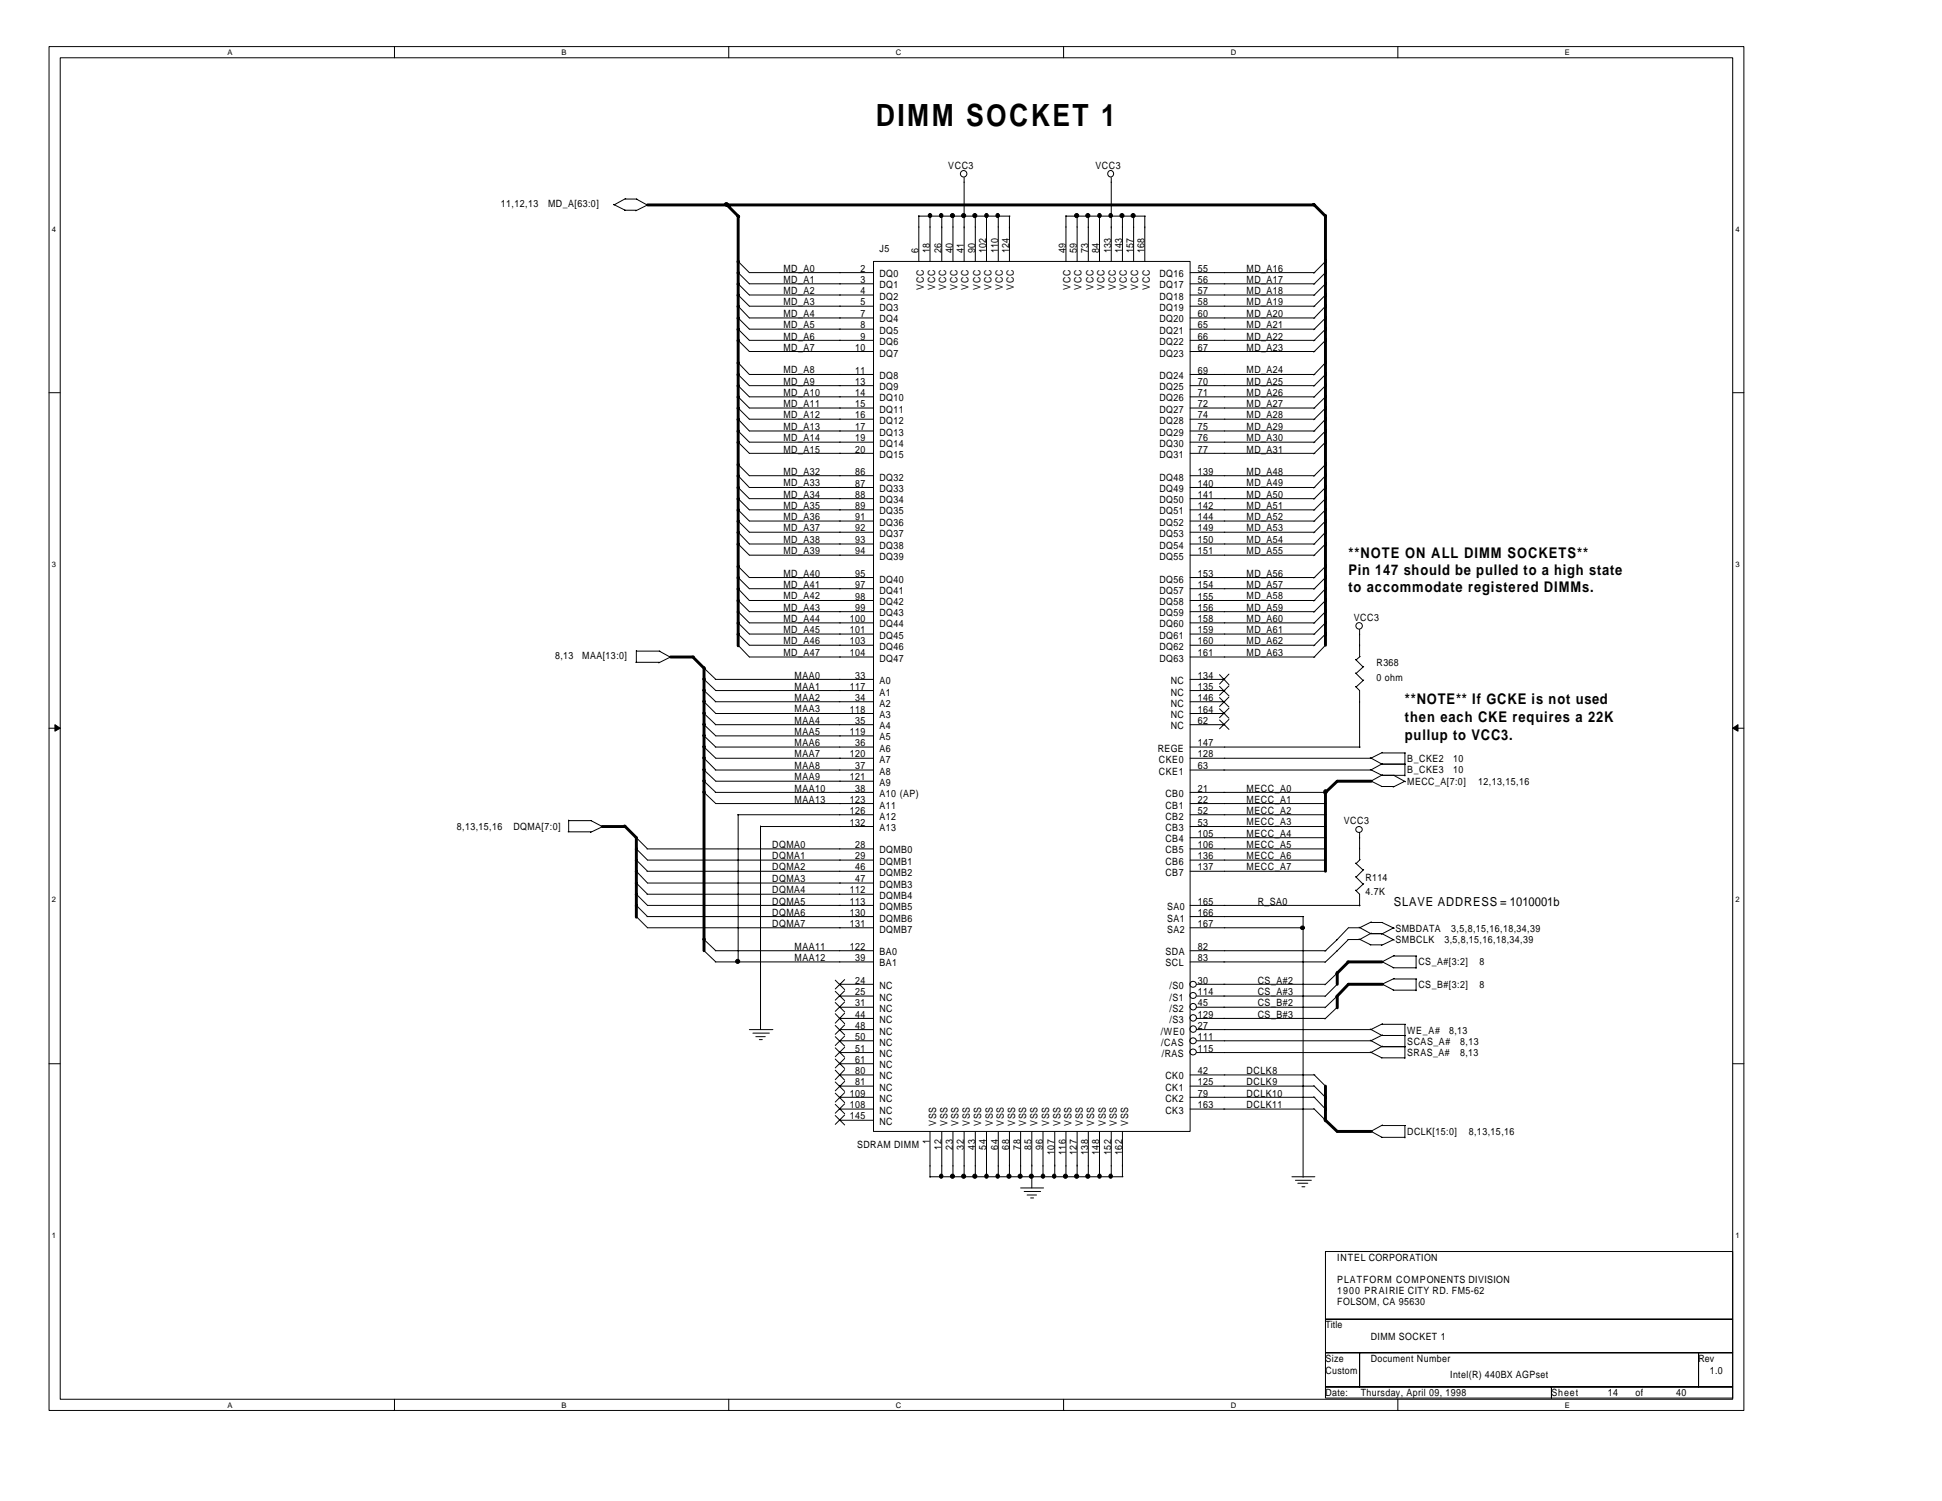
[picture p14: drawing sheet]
<svg xmlns="http://www.w3.org/2000/svg" width="279mm" height="216mm" viewBox="0 0 279 216" stroke-linecap="round" stroke-linejoin="round" font-family="sans-serif">
<defs><g id="words">
<text font-size="4.4" x="126" y="18.1">DIMM SOCKET 1</text>
<g font-size="2.1">
<text x="194" y="80.2">**NOTE ON ALL DIMM SOCKETS**</text>
<text x="194" y="82.7">Pin 147 should be pulled to a high state</text>
<text x="194" y="85.2">to accommodate registered DIMMs.</text>
<text x="202.1" y="101.3">**NOTE** If GCKE is not used</text>
<text x="202.1" y="103.9">then each CKE requires a 22K</text>
<text x="202.1" y="106.4">pullup to VCC3.</text>
</g>
<text font-size="1.8" x="200.5" y="130.3">SLAVE ADDRESS = 1010001b</text>
<g font-size="1.4">
<text x="72.1" y="29.8">11,12,13</text>
<text x="78.9" y="29.8">MD_A[63:0]</text>
<text x="136.4" y="24.3">VCC3</text>
<text x="157.6" y="24.3">VCC3</text>
<text x="112.7" y="39.1">MD_A0</text>
<text x="112.7" y="40.7">MD_A1</text>
<text x="123.8" y="39.1">2</text>
<text x="123.8" y="40.7">3</text>
<text x="126.5" y="36.3">J5</text>
<text x="126.5" y="39.9">DQ0</text>
<text x="126.5" y="41.5">DQ1</text>
<text x="132.2" y="36.4" transform="rotate(-90 132.2 36.4)">6</text>
<text x="132.9" y="41.7" transform="rotate(-90 132.9 41.7)">VCC</text>
<text x="133.8" y="36.4" transform="rotate(-90 133.8 36.4)">18</text>
<text x="134.5" y="41.7" transform="rotate(-90 134.5 41.7)">VCC</text>
<text x="135.5" y="36.4" transform="rotate(-90 135.5 36.4)">26</text>
<text x="136.1" y="41.7" transform="rotate(-90 136.1 41.7)">VCC</text>
<text x="137.1" y="36.4" transform="rotate(-90 137.1 36.4)">40</text>
<text x="137.8" y="41.7" transform="rotate(-90 137.8 41.7)">VCC</text>
<text x="138.7" y="36.4" transform="rotate(-90 138.7 36.4)">41</text>
<text x="139.4" y="41.7" transform="rotate(-90 139.4 41.7)">VCC</text>
<text x="140.3" y="36.4" transform="rotate(-90 140.3 36.4)">90</text>
<text x="141.1" y="41.7" transform="rotate(-90 141.1 41.7)">VCC</text>
<text x="141.9" y="36.4" transform="rotate(-90 141.9 36.4)">102</text>
<text x="142.7" y="41.7" transform="rotate(-90 142.7 41.7)">VCC</text>
<text x="143.6" y="36.4" transform="rotate(-90 143.6 36.4)">110</text>
<text x="144.3" y="41.7" transform="rotate(-90 144.3 41.7)">VCC</text>
<text x="145.2" y="36.4" transform="rotate(-90 145.2 36.4)">124</text>
<text x="145.9" y="41.7" transform="rotate(-90 145.9 41.7)">VCC</text>
<text x="153.3" y="36.4" transform="rotate(-90 153.3 36.4)">49</text>
<text x="154" y="41.7" transform="rotate(-90 154 41.7)">VCC</text>
<text x="154.9" y="36.4" transform="rotate(-90 154.9 36.4)">59</text>
<text x="155.6" y="41.7" transform="rotate(-90 155.6 41.7)">VCC</text>
<text x="156.6" y="36.4" transform="rotate(-90 156.6 36.4)">73</text>
<text x="157.3" y="41.7" transform="rotate(-90 157.3 41.7)">VCC</text>
<text x="158.2" y="36.4" transform="rotate(-90 158.2 36.4)">84</text>
<text x="158.9" y="41.7" transform="rotate(-90 158.9 41.7)">VCC</text>
<text x="159.9" y="36.4" transform="rotate(-90 159.9 36.4)">133</text>
<text x="160.5" y="41.7" transform="rotate(-90 160.5 41.7)">VCC</text>
<text x="161.5" y="36.4" transform="rotate(-90 161.5 36.4)">143</text>
<text x="162.1" y="41.7" transform="rotate(-90 162.1 41.7)">VCC</text>
<text x="163.1" y="36.4" transform="rotate(-90 163.1 36.4)">157</text>
<text x="163.7" y="41.7" transform="rotate(-90 163.7 41.7)">VCC</text>
<text x="164.7" y="36.4" transform="rotate(-90 164.7 36.4)">168</text>
<text x="165.4" y="41.7" transform="rotate(-90 165.4 41.7)">VCC</text>
<text x="166.8" y="39.9">DQ16</text>
<text x="166.8" y="41.5">DQ17</text>
<text x="172.3" y="39.1">55</text>
<text x="172.3" y="40.7">56</text>
<text x="179.4" y="39.1">MD_A16</text>
<text x="179.4" y="40.7">MD_A17</text>
<text x="112.7" y="42.3">MD_A2</text>
<text x="112.7" y="43.9">MD_A3</text>
<text x="112.7" y="45.5">MD_A4</text>
<text x="112.7" y="47.2">MD_A5</text>
<text x="123.8" y="42.3">4</text>
<text x="123.8" y="43.9">5</text>
<text x="123.8" y="45.6">7</text>
<text x="123.8" y="47.2">8</text>
<text x="126.5" y="43.2">DQ2</text>
<text x="126.5" y="44.8">DQ3</text>
<text x="126.5" y="46.4">DQ4</text>
<text x="126.5" y="48">DQ5</text>
<text x="166.8" y="43.2">DQ18</text>
<text x="166.8" y="44.8">DQ19</text>
<text x="166.8" y="46.4">DQ20</text>
<text x="166.8" y="48">DQ21</text>
<text x="172.3" y="42.3">57</text>
<text x="172.3" y="43.9">58</text>
<text x="172.3" y="45.6">60</text>
<text x="172.3" y="47.2">65</text>
<text x="179.4" y="42.3">MD_A18</text>
<text x="179.4" y="43.9">MD_A19</text>
<text x="179.4" y="45.5">MD_A20</text>
<text x="179.4" y="47.2">MD_A21</text>
<text x="112.7" y="48.8">MD_A6</text>
<text x="112.7" y="50.4">MD_A7</text>
<text x="112.7" y="53.7">MD_A8</text>
<text x="123" y="50.4">10</text>
<text x="123" y="53.8">11</text>
<text x="123.8" y="48.8">9</text>
<text x="126.5" y="49.6">DQ6</text>
<text x="126.5" y="51.3">DQ7</text>
<text x="166.8" y="49.6">DQ22</text>
<text x="166.8" y="51.3">DQ23</text>
<text x="172.3" y="48.8">66</text>
<text x="172.3" y="50.4">67</text>
<text x="172.3" y="53.8">69</text>
<text x="179.4" y="48.8">MD_A22</text>
<text x="179.4" y="50.4">MD_A23</text>
<text x="179.4" y="53.7">MD_A24</text>
<text x="112.7" y="55.4">MD_A9</text>
<text x="112.7" y="57">MD_A10</text>
<text x="112.7" y="58.6">MD_A11</text>
<text x="123" y="55.4">13</text>
<text x="123" y="57">14</text>
<text x="123" y="58.6">15</text>
<text x="126.5" y="54.5">DQ8</text>
<text x="126.5" y="56.1">DQ9</text>
<text x="126.5" y="57.7">DQ10</text>
<text x="126.5" y="59.4">DQ11</text>
<text x="166.8" y="54.5">DQ24</text>
<text x="166.8" y="56.1">DQ25</text>
<text x="166.8" y="57.7">DQ26</text>
<text x="166.8" y="59.4">DQ27</text>
<text x="172.3" y="55.4">70</text>
<text x="172.3" y="57">71</text>
<text x="172.3" y="58.6">72</text>
<text x="179.4" y="55.4">MD_A25</text>
<text x="179.4" y="57">MD_A26</text>
<text x="179.4" y="58.6">MD_A27</text>
<text x="112.7" y="60.2">MD_A12</text>
<text x="112.7" y="61.8">MD_A13</text>
<text x="112.7" y="63.5">MD_A14</text>
<text x="112.7" y="65.1">MD_A15</text>
<text x="123" y="60.2">16</text>
<text x="123" y="61.9">17</text>
<text x="123" y="63.5">19</text>
<text x="123" y="65.1">20</text>
<text x="126.5" y="61">DQ12</text>
<text x="126.5" y="62.6">DQ13</text>
<text x="126.5" y="64.3">DQ14</text>
<text x="126.5" y="65.9">DQ15</text>
<text x="166.8" y="61">DQ28</text>
<text x="166.8" y="62.6">DQ29</text>
<text x="166.8" y="64.3">DQ30</text>
<text x="166.8" y="65.9">DQ31</text>
<text x="172.3" y="60.2">74</text>
<text x="172.3" y="61.9">75</text>
<text x="172.3" y="63.5">76</text>
<text x="172.3" y="65.1">77</text>
<text x="179.4" y="60.2">MD_A28</text>
<text x="179.4" y="61.8">MD_A29</text>
<text x="179.4" y="63.5">MD_A30</text>
<text x="179.4" y="65.1">MD_A31</text>
<text x="112.7" y="68.3">MD_A32</text>
<text x="112.7" y="69.9">MD_A33</text>
<text x="112.7" y="71.6">MD_A34</text>
<text x="123" y="68.3">86</text>
<text x="123" y="70">87</text>
<text x="123" y="71.6">88</text>
<text x="126.5" y="69.2">DQ32</text>
<text x="126.5" y="70.8">DQ33</text>
<text x="166.8" y="69.2">DQ48</text>
<text x="166.8" y="70.8">DQ49</text>
<text x="172.3" y="68.3">139</text>
<text x="172.3" y="70">140</text>
<text x="172.3" y="71.6">141</text>
<text x="179.4" y="68.3">MD_A48</text>
<text x="179.4" y="69.9">MD_A49</text>
<text x="179.4" y="71.6">MD_A50</text>
<text x="112.7" y="73.2">MD_A35</text>
<text x="112.7" y="74.8">MD_A36</text>
<text x="112.7" y="76.4">MD_A37</text>
<text x="123" y="73.2">89</text>
<text x="123" y="74.8">91</text>
<text x="123" y="76.4">92</text>
<text x="126.5" y="72.4">DQ34</text>
<text x="126.5" y="74">DQ35</text>
<text x="126.5" y="75.7">DQ36</text>
<text x="126.5" y="77.3">DQ37</text>
<text x="166.8" y="72.4">DQ50</text>
<text x="166.8" y="74">DQ51</text>
<text x="166.8" y="75.7">DQ52</text>
<text x="166.8" y="77.3">DQ53</text>
<text x="172.3" y="73.2">142</text>
<text x="172.3" y="74.8">144</text>
<text x="172.3" y="76.4">149</text>
<text x="179.4" y="73.2">MD_A51</text>
<text x="179.4" y="74.8">MD_A52</text>
<text x="179.4" y="76.4">MD_A53</text>
<text x="112.7" y="78.1">MD_A38</text>
<text x="112.7" y="79.7">MD_A39</text>
<text x="112.7" y="83">MD_A40</text>
<text x="123" y="78.1">93</text>
<text x="123" y="79.7">94</text>
<text x="123" y="83">95</text>
<text x="126.5" y="78.9">DQ38</text>
<text x="126.5" y="80.5">DQ39</text>
<text x="126.5" y="83.8">DQ40</text>
<text x="166.8" y="78.9">DQ54</text>
<text x="166.8" y="80.5">DQ55</text>
<text x="166.8" y="83.8">DQ56</text>
<text x="172.3" y="78.1">150</text>
<text x="172.3" y="79.7">151</text>
<text x="172.3" y="83">153</text>
<text x="179.4" y="78.1">MD_A54</text>
<text x="179.4" y="79.7">MD_A55</text>
<text x="179.4" y="83">MD_A56</text>
<text x="112.7" y="84.6">MD_A41</text>
<text x="112.7" y="86.2">MD_A42</text>
<text x="112.7" y="87.9">MD_A43</text>
<text x="112.7" y="89.5">MD_A44</text>
<text x="122.3" y="89.5">100</text>
<text x="123" y="84.6">97</text>
<text x="123" y="86.3">98</text>
<text x="123" y="87.9">99</text>
<text x="126.5" y="85.4">DQ41</text>
<text x="126.5" y="87">DQ42</text>
<text x="126.5" y="88.6">DQ43</text>
<text x="166.8" y="85.4">DQ57</text>
<text x="166.8" y="87">DQ58</text>
<text x="166.8" y="88.6">DQ59</text>
<text x="172.3" y="84.6">154</text>
<text x="172.3" y="86.3">155</text>
<text x="172.3" y="87.9">156</text>
<text x="172.3" y="89.5">158</text>
<text x="179.4" y="84.6">MD_A57</text>
<text x="179.4" y="86.2">MD_A58</text>
<text x="179.4" y="87.9">MD_A59</text>
<text x="179.4" y="89.5">MD_A60</text>
<text x="194.8" y="89.3">VCC3</text>
<text x="79.9" y="94.8">8,13</text>
<text x="83.8" y="94.8">MAA[13:0]</text>
<text x="112.7" y="91.1">MD_A45</text>
<text x="112.7" y="92.7">MD_A46</text>
<text x="112.7" y="94.3">MD_A47</text>
<text x="122.3" y="91.1">101</text>
<text x="122.3" y="92.7">103</text>
<text x="122.3" y="94.4">104</text>
<text x="126.5" y="90.2">DQ44</text>
<text x="126.5" y="91.9">DQ45</text>
<text x="126.5" y="93.5">DQ46</text>
<text x="126.5" y="95.2">DQ47</text>
<text x="166.8" y="90.2">DQ60</text>
<text x="166.8" y="91.9">DQ61</text>
<text x="166.8" y="93.5">DQ62</text>
<text x="166.8" y="95.2">DQ63</text>
<text x="172.3" y="91.1">159</text>
<text x="172.3" y="92.7">160</text>
<text x="172.3" y="94.4">161</text>
<text x="179.4" y="91.1">MD_A61</text>
<text x="179.4" y="92.7">MD_A62</text>
<text x="179.4" y="94.3">MD_A63</text>
<text x="198.1" y="95.8">R368</text>
<text x="114.3" y="97.6">MAA0</text>
<text x="114.3" y="99.2">MAA1</text>
<text x="114.3" y="100.8">MAA2</text>
<text x="122.3" y="99.2">117</text>
<text x="123" y="97.6">33</text>
<text x="123" y="100.8">34</text>
<text x="126.5" y="98.4">A0</text>
<text x="126.5" y="100.1">A1</text>
<text x="126.5" y="101.7">A2</text>
<text x="168.4" y="101.7">NC</text>
<text x="168.4" y="98.4">NC</text>
<text x="168.4" y="100.1">NC</text>
<text x="172.3" y="100.8">146</text>
<text x="172.3" y="97.6">134</text>
<text x="172.3" y="99.2">135</text>
<text x="198.1" y="97.9">0 ohm</text>
<text x="114.3" y="102.4">MAA3</text>
<text x="114.3" y="104.1">MAA4</text>
<text x="114.3" y="105.7">MAA5</text>
<text x="114.3" y="107.3">MAA6</text>
<text x="122.3" y="102.5">118</text>
<text x="122.3" y="105.7">119</text>
<text x="123" y="104.1">35</text>
<text x="123" y="107.3">36</text>
<text x="126.5" y="103.3">A3</text>
<text x="126.5" y="104.9">A4</text>
<text x="126.5" y="106.5">A5</text>
<text x="168.4" y="103.3">NC</text>
<text x="168.4" y="104.9">NC</text>
<text x="172.3" y="107.3">147</text>
<text x="172.3" y="102.5">164</text>
<text x="172.3" y="104.1">62</text>
<text x="114.3" y="109">MAA7</text>
<text x="114.3" y="110.6">MAA8</text>
<text x="114.3" y="112.3">MAA9</text>
<text x="114.3" y="113.9">MAA10</text>
<text x="122.3" y="109">120</text>
<text x="122.3" y="112.3">121</text>
<text x="123" y="110.6">37</text>
<text x="123" y="113.9">38</text>
<text x="126.5" y="108.2">A6</text>
<text x="126.5" y="109.8">A7</text>
<text x="126.5" y="111.4">A8</text>
<text x="126.5" y="113">A9</text>
<text x="166.6" y="108.2">REGE</text>
<text x="166.7" y="111.4">CKE1</text>
<text x="166.7" y="109.8">CKE0</text>
<text x="172.3" y="110.6">63</text>
<text x="172.3" y="109">128</text>
<text x="172.3" y="113.9">21</text>
<text x="179.4" y="113.9">MECC_A0</text>
<text x="202.5" y="112.8">MECC_A[7:0]</text>
<text x="202.5" y="109.6">B_CKE2</text>
<text x="202.5" y="111.2">B_CKE3</text>
<text x="209.1" y="109.6">10</text>
<text x="209.1" y="111.2">10</text>
<text x="212.7" y="112.8">12,13,15,16</text>
<text x="65.7" y="119.4">8,13,15,16</text>
<text x="73.9" y="119.4">DQMA[7:0]</text>
<text x="114.3" y="115.5">MAA13</text>
<text x="122.3" y="118.8">132</text>
<text x="122.3" y="115.5">123</text>
<text x="122.3" y="117.1">126</text>
<text x="126.5" y="119.5">A13</text>
<text x="126.5" y="114.6">A10 (AP)</text>
<text x="126.5" y="116.3">A11</text>
<text x="126.5" y="117.9">A12</text>
<text x="167.7" y="116.3">CB1</text>
<text x="167.7" y="117.9">CB2</text>
<text x="167.7" y="119.5">CB3</text>
<text x="167.7" y="114.6">CB0</text>
<text x="172.3" y="115.5">22</text>
<text x="172.3" y="117.1">52</text>
<text x="172.3" y="118.8">53</text>
<text x="179.4" y="115.5">MECC_A1</text>
<text x="179.4" y="117.1">MECC_A2</text>
<text x="179.4" y="118.7">MECC_A3</text>
<text x="193.3" y="118.5">VCC3</text>
<text x="111.1" y="123.6">DQMA1</text>
<text x="111.1" y="125.2">DQMA2</text>
<text x="111.1" y="122">DQMA0</text>
<text x="123" y="122">28</text>
<text x="123" y="123.6">29</text>
<text x="123" y="125.2">46</text>
<text x="126.5" y="122.8">DQMB0</text>
<text x="126.5" y="124.4">DQMB1</text>
<text x="167.7" y="121.1">CB4</text>
<text x="167.7" y="122.8">CB5</text>
<text x="167.7" y="124.4">CB6</text>
<text x="172.3" y="120.4">105</text>
<text x="172.3" y="122">106</text>
<text x="172.3" y="123.6">136</text>
<text x="172.3" y="125.2">137</text>
<text x="179.4" y="120.4">MECC_A4</text>
<text x="179.4" y="122">MECC_A5</text>
<text x="179.4" y="123.6">MECC_A6</text>
<text x="179.4" y="125.2">MECC_A7</text>
<text x="111.1" y="128.5">DQMA4</text>
<text x="111.1" y="130.1">DQMA5</text>
<text x="111.1" y="131.7">DQMA6</text>
<text x="111.1" y="126.8">DQMA3</text>
<text x="122.3" y="128.5">112</text>
<text x="122.3" y="130.1">113</text>
<text x="122.3" y="131.7">130</text>
<text x="123" y="126.9">47</text>
<text x="126.5" y="126.1">DQMB2</text>
<text x="126.5" y="127.7">DQMB3</text>
<text x="126.5" y="129.3">DQMB4</text>
<text x="126.5" y="130.9">DQMB5</text>
<text x="167.7" y="126.1">CB7</text>
<text x="167.9" y="130.9">SA0</text>
<text x="172.3" y="130.1">165</text>
<text x="172.3" y="131.7">166</text>
<text x="181" y="130.1">R_SA0</text>
<text x="196.5" y="126.6">R114</text>
<text x="196.5" y="128.8">4.7K</text>
<text x="111.1" y="133.3">DQMA7</text>
<text x="114.3" y="136.6">MAA11</text>
<text x="122.3" y="133.3">131</text>
<text x="122.3" y="136.6">122</text>
<text x="126.5" y="132.6">DQMB6</text>
<text x="126.5" y="134.2">DQMB7</text>
<text x="126.5" y="137.4">BA0</text>
<text x="167.7" y="137.4">SDA</text>
<text x="167.9" y="132.6">SA1</text>
<text x="167.9" y="134.2">SA2</text>
<text x="172.3" y="136.6">82</text>
<text x="172.3" y="133.3">167</text>
<text x="200.8" y="134">SMBDATA</text>
<text x="200.8" y="135.6">SMBCLK</text>
<text x="207.8" y="135.6">3,5,8,15,16,18,34,39</text>
<text x="208.8" y="134">3,5,8,15,16,18,34,39</text>
<text x="114.3" y="138.2">MAA12</text>
<text x="123" y="141.5">24</text>
<text x="123" y="143.2">25</text>
<text x="123" y="138.2">39</text>
<text x="126.5" y="142.3">NC</text>
<text x="126.5" y="143.9">NC</text>
<text x="126.5" y="139">BA1</text>
<text x="167.7" y="139">SCL</text>
<text x="168.3" y="142.3">/S0</text>
<text x="168.3" y="143.9">/S1</text>
<text x="172.3" y="141.5">30</text>
<text x="172.3" y="143.2">114</text>
<text x="172.3" y="138.2">83</text>
<text x="181" y="143.1">CS_A#3</text>
<text x="181" y="141.5">CS_A#2</text>
<text x="204.1" y="138.8">CS_A#[3:2]</text>
<text x="204.1" y="142.1">CS_B#[3:2]</text>
<text x="212.9" y="138.8">8</text>
<text x="212.9" y="142.1">8</text>
<text x="123" y="144.8">31</text>
<text x="123" y="148">48</text>
<text x="123" y="149.6">50</text>
<text x="123" y="146.4">44</text>
<text x="126.5" y="145.5">NC</text>
<text x="126.5" y="148.8">NC</text>
<text x="126.5" y="147.1">NC</text>
<text x="167" y="148.8">/WE0</text>
<text x="168.3" y="145.5">/S2</text>
<text x="168.3" y="147.1">/S3</text>
<text x="172.3" y="149.6">111</text>
<text x="172.3" y="148">27</text>
<text x="172.3" y="144.8">45</text>
<text x="172.3" y="146.4">129</text>
<text x="181" y="144.8">CS_B#2</text>
<text x="181" y="146.4">CS_B#3</text>
<text x="202.5" y="148.7">WE_A#</text>
<text x="208.5" y="148.7">8,13</text>
<text x="123" y="154.5">80</text>
<text x="123" y="152.9">61</text>
<text x="123" y="151.3">51</text>
<text x="126.5" y="155.3">NC</text>
<text x="126.5" y="153.7">NC</text>
<text x="126.5" y="150.4">NC</text>
<text x="126.5" y="152">NC</text>
<text x="167.1" y="150.4">/CAS</text>
<text x="167.2" y="152">/RAS</text>
<text x="167.7" y="155.3">CK0</text>
<text x="172.3" y="151.3">115</text>
<text x="172.3" y="154.5">42</text>
<text x="179.4" y="154.5">DCLK8</text>
<text x="202.5" y="151.9">SRAS_A#</text>
<text x="202.5" y="150.3">SCAS_A#</text>
<text x="210.1" y="151.9">8,13</text>
<text x="210.1" y="150.3">8,13</text>
<text x="122.3" y="159.4">108</text>
<text x="122.3" y="157.7">109</text>
<text x="122.3" y="161">145</text>
<text x="123" y="156.1">81</text>
<text x="126.5" y="160.2">NC</text>
<text x="126.5" y="158.6">NC</text>
<text x="126.5" y="157">NC</text>
<text x="126.5" y="161.8">NC</text>
<text x="134.7" y="161.9" transform="rotate(-90 134.7 161.9)">VSS</text>
<text x="136.3" y="161.9" transform="rotate(-90 136.3 161.9)">VSS</text>
<text x="137.9" y="161.9" transform="rotate(-90 137.9 161.9)">VSS</text>
<text x="139.5" y="161.9" transform="rotate(-90 139.5 161.9)">VSS</text>
<text x="141.1" y="161.9" transform="rotate(-90 141.1 161.9)">VSS</text>
<text x="142.8" y="161.9" transform="rotate(-90 142.8 161.9)">VSS</text>
<text x="144.4" y="161.9" transform="rotate(-90 144.4 161.9)">VSS</text>
<text x="146.1" y="161.9" transform="rotate(-90 146.1 161.9)">VSS</text>
<text x="147.7" y="161.9" transform="rotate(-90 147.7 161.9)">VSS</text>
<text x="149.3" y="161.9" transform="rotate(-90 149.3 161.9)">VSS</text>
<text x="151" y="161.9" transform="rotate(-90 151 161.9)">VSS</text>
<text x="152.6" y="161.9" transform="rotate(-90 152.6 161.9)">VSS</text>
<text x="154.2" y="161.9" transform="rotate(-90 154.2 161.9)">VSS</text>
<text x="155.8" y="161.9" transform="rotate(-90 155.8 161.9)">VSS</text>
<text x="157.4" y="161.9" transform="rotate(-90 157.4 161.9)">VSS</text>
<text x="159.1" y="161.9" transform="rotate(-90 159.1 161.9)">VSS</text>
<text x="160.7" y="161.9" transform="rotate(-90 160.7 161.9)">VSS</text>
<text x="162.3" y="161.9" transform="rotate(-90 162.3 161.9)">VSS</text>
<text x="167.7" y="157">CK1</text>
<text x="167.7" y="158.6">CK2</text>
<text x="167.7" y="160.2">CK3</text>
<text x="172.3" y="156.1">125</text>
<text x="172.3" y="157.7">79</text>
<text x="172.3" y="159.4">163</text>
<text x="179.4" y="157.7">DCLK10</text>
<text x="179.4" y="159.3">DCLK11</text>
<text x="179.4" y="156.1">DCLK9</text>
<text x="123.3" y="165.2">SDRAM DIMM</text>
<text x="133.8" y="164.6" transform="rotate(-90 133.8 164.6)">1</text>
<text x="135.5" y="165.4" transform="rotate(-90 135.5 165.4)">12</text>
<text x="137.1" y="165.4" transform="rotate(-90 137.1 165.4)">23</text>
<text x="138.7" y="165.4" transform="rotate(-90 138.7 165.4)">32</text>
<text x="140.3" y="165.4" transform="rotate(-90 140.3 165.4)">43</text>
<text x="141.9" y="165.4" transform="rotate(-90 141.9 165.4)">54</text>
<text x="143.6" y="165.4" transform="rotate(-90 143.6 165.4)">64</text>
<text x="145.2" y="165.4" transform="rotate(-90 145.2 165.4)">68</text>
<text x="146.8" y="165.4" transform="rotate(-90 146.8 165.4)">78</text>
<text x="148.4" y="165.4" transform="rotate(-90 148.4 165.4)">85</text>
<text x="150" y="165.4" transform="rotate(-90 150 165.4)">96</text>
<text x="151.7" y="166.1" transform="rotate(-90 151.7 166.1)">107</text>
<text x="153.3" y="166.1" transform="rotate(-90 153.3 166.1)">116</text>
<text x="154.9" y="166.1" transform="rotate(-90 154.9 166.1)">127</text>
<text x="156.6" y="166.1" transform="rotate(-90 156.6 166.1)">138</text>
<text x="158.2" y="166.1" transform="rotate(-90 158.2 166.1)">148</text>
<text x="159.9" y="166.1" transform="rotate(-90 159.9 166.1)">152</text>
<text x="161.5" y="166.1" transform="rotate(-90 161.5 166.1)">162</text>
<text x="202.5" y="163.2">DCLK[15:0]</text>
<text x="211.3" y="163.2">8,13,15,16</text>
<text x="192.4" y="181.3">INTEL CORPORATION</text>
<text x="192.4" y="184.6">PLATFORM COMPONENTS DIVISION</text>
<text x="190.7" y="191.1">Title</text>
<text x="192.4" y="186.2">1900 PRAIRIE CITY RD. FM5-62</text>
<text x="192.4" y="187.8">FOLSOM, CA 95630</text>
<text x="190.7" y="195.9">Size</text>
<text x="190.7" y="197.6">Custom</text>
<text x="197.2" y="195.9">Document Number</text>
<text x="197.2" y="192.7">DIMM SOCKET 1</text>
<text x="244.4" y="195.9">Rev</text>
<text x="246" y="197.6">1.0</text>
<text x="190.7" y="200.8">Date:</text>
<text x="195.8" y="200.8">Thursday, April 09, 1998</text>
<text x="208.6" y="198.2">Intel(R) 440BX AGPset</text>
<text x="223.2" y="200.8">Sheet</text>
<text x="231.3" y="200.8">14</text>
<text x="235.3" y="200.8">of</text>
<text x="241.2" y="200.8">40</text>
</g>
<g font-size="1.1">
<text x="32.7" y="8">A</text>
<text x="80.8" y="8">B</text>
<text x="128.9" y="8">C</text>
<text x="177.1" y="8">D</text>
<text x="225.2" y="8">E</text>
<text x="7.5" y="33.4">4</text>
<text x="249.7" y="33.4">4</text>
<text x="7.5" y="81.5">3</text>
<text x="249.7" y="81.5">3</text>
<text x="7.5" y="129.8">2</text>
<text x="249.7" y="129.8">2</text>
<text x="7.5" y="178.1">1</text>
<text x="249.7" y="178.1">1</text>
<text x="32.7" y="202.5">A</text>
<text x="80.8" y="202.5">B</text>
<text x="128.9" y="202.5">C</text>
<text x="177.1" y="202.5">D</text>
<text x="225.2" y="202.5">E</text>
</g>
</g></defs>
<path d="M7.1 6.7h243.8v196.2h-243.8zM8.7 8.3h240.6v193h-240.6z" fill="none" stroke="#000" stroke-width=".14"/>
<g fill="#fff">
<path d="M32.7 7h.6v1.2h-.6z"/>
<path d="M32.7 201.5h.6v1.3h-.6z"/>
</g>
<path d="M56.8 6.7v1.6M56.8 201.3v1.6" fill="none" stroke="#000" stroke-width=".14"/>
<g fill="#fff">
<path d="M80.8 7h.7v1.2h-.7z"/>
<path d="M80.8 201.5h.7v1.3h-.7z"/>
</g>
<path d="M104.8 6.7v1.6M104.8 201.3v1.6" fill="none" stroke="#000" stroke-width=".14"/>
<g fill="#fff">
<path d="M128.9 7h.8v1.2h-.8z"/>
<path d="M128.9 201.5h.8v1.3h-.8z"/>
</g>
<path d="M153 6.7v1.6M153 201.3v1.6" fill="none" stroke="#000" stroke-width=".14"/>
<g fill="#fff">
<path d="M177.1 7h.7v1.2h-.7z"/>
<path d="M177.1 201.5h.7v1.3h-.7z"/>
</g>
<path d="M201.1 6.7v1.6M201.1 201.3v1.6" fill="none" stroke="#000" stroke-width=".14"/>
<g fill="#fff">
<path d="M225.2 7h.6v1.2h-.6z"/>
<path d="M225.2 201.5h.6v1.3h-.6z"/>
<path d="M7.5 32.4h.6v1.2h-.6z"/>
<path d="M249.7 32.4h.6v1.2h-.6z"/>
<path d="M7.5 80.5h.6v1.3h-.6z"/>
<path d="M249.7 80.5h.6v1.3h-.6z"/>
</g>
<path d="M7.1 56.5h1.6M249.3 56.5h1.6" fill="none" stroke="#000" stroke-width=".14"/>
<g fill="#fff">
<path d="M7.5 128.8h.6v1.3h-.6z"/>
<path d="M249.7 128.8h.6v1.3h-.6z"/>
</g>
<path d="M7.1 104.7h1.6M249.3 104.7h1.6" fill="none" stroke="#000" stroke-width=".14"/>
<g fill="#000" stroke="#000" stroke-width=".14">
<path d="M7.9 104.2l.8 .5-.8 .5z" fill-rule="evenodd"/>
<path d="M249.3 104.7l.7-.5v1z" fill-rule="evenodd"/>
</g>
<g fill="#fff">
<path d="M7.5 177.1h.6v1.2h-.6z"/>
<path d="M249.7 177.1h.6v1.2h-.6z"/>
</g>
<g fill="none" stroke="#000" stroke-width=".14">
<path d="M88.3 29.4l1.6 .8M89.9 30.2h1.7M89.9 28.6h1.7M90 28.5l-1.7 1M91.6 28.6l1.6 1M93.2 29.5l-1.7 .8M106.1 37.5l1.7 1.7h17.9M106.1 39.1l1.7 1.7h17.9M125.7 37.6h45.5v125.1h-45.5zM132.2 31v6.6M132.2 31.1h13.1M133.8 31v6.6"/>
<path d="M135.5 31.1v6.5M137.1 31v6.6M138.7 25.6v12M140.3 31v6.6M141.9 31.1v6.5M143.6 31v6.6M145.2 31.1v6.5M153.4 31v6.6M153.4 31.1h11.4M155 31v6.6M156.6 31.1v6.5M158.2 31v6.6"/>
<path d="M159.9 25.6v12M161.5 31v6.6M163.1 31.1v6.5M164.7 31.1v6.5M171.2 39.2h18M190.7 37.6l-1.7 1.7M190.7 39.2l-1.7 1.7M106.1 40.7l1.7 1.7h17.9M106.1 42.3l1.7 1.7h17.9M106.1 44l1.7 1.7h17.9M106.1 45.6l1.7 1.7h17.9M106.1 47.3l1.7 1.7h17.9"/>
<path d="M106.1 48.9l1.7 1.7h17.9M106.1 52.1l1.7 1.8h17.9M106.1 53.8l1.7 1.7h17.9M106.1 55.4l1.7 1.7h17.9M106.1 57l1.7 1.7h17.9M106.1 58.6l1.7 1.7h17.9M171.2 40.8h18M171.2 42.4h18M171.2 44h18M171.2 45.7h18M171.2 47.3h18M171.2 49h18"/>
<path d="M171.2 50.6h18M171.2 53.9h18M171.2 55.5h18M171.2 57.1h18M171.2 58.7h18M190.7 40.8l-1.7 1.7M190.7 42.4l-1.7 1.7M190.7 44l-1.7 1.8M190.7 45.7l-1.7 1.7M190.7 47.3l-1.7 1.7M190.7 49l-1.7 1.6M190.7 52.2l-1.7 1.7"/>
<path d="M190.7 53.9l-1.7 1.7M190.7 55.5l-1.7 1.7M190.7 57.1l-1.7 1.7M190.7 58.7l-1.7 1.7M106.1 60.2l1.7 1.8h17.9M106.1 61.9l1.7 1.7h17.9M106.1 63.5l1.7 1.7h17.9M106.1 66.7l1.7 1.7h17.9M106.1 68.3l1.7 1.8h17.9M106.1 70l1.7 1.7h17.9M106.1 71.6l1.7 1.7h17.9M106.1 73.3l1.7 1.6h17.9"/>
<path d="M106.1 74.9l1.7 1.7h17.9M106.1 76.5l1.7 1.7h17.9M106.1 78.2l1.7 1.7h17.9M171.2 60.3h18M171.2 62h18M171.2 63.6h18M171.2 65.2h18M171.2 68.4h18M171.2 70.1h18M171.2 71.7h18M171.2 73.3h18M171.2 74.9h18"/>
<path d="M171.2 76.6h18M171.2 78.2h18M171.2 79.9h18M190.7 73.3l-1.7 1.7M190.7 60.3l-1.7 1.8M190.7 62l-1.7 1.7M190.7 63.6l-1.7 1.7M190.7 66.8l-1.7 1.7M190.7 68.4l-1.7 1.8M190.7 70.1l-1.7 1.7M190.7 71.7l-1.7 1.7M190.7 74.9l-1.7 1.7"/>
<path d="M190.7 78.2l-1.7 1.7M190.7 76.6l-1.7 1.7M91.5 95.3h3.4M91.6 93.7h3.3M91.6 93.6v1.7M94.9 93.7l1.6 .9M96.5 94.5l-1.7 .8M101.2 97.6l1.8 1.7h22.7M101.2 96l1.8 1.7M101.2 99.2l1.8 1.7M102.9 97.7h22.8M106.1 81.4l1.7 1.7h17.9"/>
<path d="M106.1 83l1.7 1.7h17.9M106.1 84.6l1.7 1.8h17.9M106.1 86.3l1.7 1.7h17.9M106.1 87.9l1.7 1.7h17.9M106.1 89.5l1.7 1.7h17.9M106.1 91.1l1.7 1.7h17.9M106.1 92.7l1.7 1.8h17.9M171.2 97.7h5M171.2 99.3h5M171.2 83.1h18M171.2 84.7h18M171.2 86.4h18"/>
<path d="M171.2 88h18M171.2 89.6h18M171.2 91.2h18M171.2 92.8h18M171.2 94.5h18M175.5 97l1.3 1.5M175.5 98.7l1.3 1.4M176.8 97l-1.3 1.4M176.8 98.7l-1.3 1.3M190.7 88l-1.7 1.7M190.7 86.4l-1.7 1.7M190.7 89.6l-1.7 1.7"/>
<path d="M190.7 91.2l-1.7 1.7M190.7 81.5l-1.7 1.7M190.7 83.1l-1.7 1.7M190.7 84.7l-1.7 1.8M190.7 92.8l-1.7 1.8M195 98.7l.6 .6v8.2M195 96.8l1.1 1.1M195 94.8l1.1 1.1M195.6 90.6v3.9M195.7 94.4l-.6 .5M196.2 97.8l-1.1 1M196.2 95.9l-1.1 1"/>
<path d="M81.7 119.6h3.3M81.8 118h3.3M81.8 118v1.6M85 118l1.8 1M86.7 118.9l-1.8 .8M101.2 113.9l1.8 1.7h22.7M101.2 100.9l1.8 1.7h22.7M101.2 107.4l1.8 1.7h22.7M101.2 104.2l1.8 1.6h22.7M101.2 110.7l1.8 1.7h22.7M101.2 102.5l1.8 1.7M101.2 105.8l1.8 1.7"/>
<path d="M101.2 112.3l1.8 1.7M101.2 109l1.8 1.8M102.9 110.8h22.8M102.9 107.5h22.8M102.9 104.2h22.8M102.9 100.9h22.8M102.9 114h22.8M106.1 117.2h19.6M106.2 117.2v21.2M109.4 118.9h16.3M109.4 118.8v29.3M171.2 115.6h19.6"/>
<path d="M171.2 102.6h5M171.2 107.5h24.5M171.2 117.2h19.6M171.2 118.9h19.6M171.2 109.1h26.1M171.2 104.2h5M171.2 100.9h5M171.2 114h19.5M175.5 102l1.3 1.3M175.5 103.6l1.3 1.3M175.5 100.3l1.3 1.4M176.8 101.9l-1.3 1.3"/>
<path d="M176.8 100.3l-1.3 1.3M176.8 103.5l-1.3 1.3M195.6 119.8v3.9M197.1 112.3l1.7 .8M197.1 109l1.7 .9M197.1 110.7l1.7 .8M198.7 111.5h3.4M198.7 113.1h1.8M198.7 109.9h3.5M198.8 108.3h3.4M198.9 109.8l-1.7 1h-26M198.9 111.4l-1.7 1"/>
<path d="M198.9 108.2l-1.7 .9M200.5 111.5l1.7 1M202.1 112.4l-1.7 .8M202.1 108.3v3.3M91.5 122l1.7 1.7h32.5M91.5 125.2l1.7 1.8h32.5M91.5 128.5l1.7 1.7h32.5M91.5 131.8l1.7 1.6h32.5M91.5 130.1l1.7 1.7M91.5 126.9l1.7 1.7M91.5 123.6l1.7 1.7M91.5 120.4l1.7 1.7"/>
<path d="M93.1 122.1h32.6M93.1 125.3h32.6M93.1 128.6h32.6M93.1 131.8h32.6M101.2 135.1l1.8 1.7M101.2 136.7l1.8 1.7M102.9 136.8h22.8M102.9 138.4h22.8M171.2 120.5h19.6M171.2 122.1h19.6M171.2 123.7h19.6M171.2 125.3h19.6"/>
<path d="M171.2 130.2h24.5M171.2 131.8h16.4M171.2 133.4h16.4M171.2 136.8h19.6M171.2 138.4h19.5M187.5 131.8v37.5M192.4 140l-1.8 1.7M192.4 135.1l-1.8 1.7M192.4 136.8l-1.8 1.6M194 135.1l-1.7 1.7M195 128l.6 .6v1.7M195 126.1l1.1 1.1"/>
<path d="M195 124.1l1.1 1.1M195.5 133.4l1.7 .9M195.5 135.1l1.7 .8M195.7 123.6l-.6 .6M195.7 133.4h-1.7l-1.7 1.8M196.2 127.1l-1.1 1M196.2 125.1l-1.1 1.1M197.1 134.3h1.8M197.1 135.9h1.7M197.2 132.7h1.7M197.3 132.6l-1.7 .8M197.3 134.2l-1.7 .9h-1.7"/>
<path d="M198.7 138.3l1.8 .9M198.8 132.7l1.8 .8M198.8 134.3l1.8 .9M200.4 139.2h3.3M200.5 133.4l-1.8 1M200.5 135.1l-1.8 .9M200.5 137.5h3.3M200.6 137.4l-1.8 1M203.7 137.5v1.8M7.1 153h1.6M107.8 148.1h3.4M108.3 148.6h2.4"/>
<path d="M108.7 149.1h1.4M109.2 149.5h.5M120.2 141l1.3 1.3M120.2 142.6l1.3 1.3M120.2 158.8l1.3 1.4M120.2 157.2l1.3 1.4M120.2 144.2l1.3 1.4M120.2 147.5l1.3 1.4M120.2 153.9l1.3 1.5M120.2 155.6l1.3 1.4M120.2 152.3l1.3 1.4M120.2 149.1l1.3 1.4"/>
<path d="M120.2 150.7l1.3 1.4M120.2 145.8l1.3 1.4M120.8 153h4.9M120.8 148.1h4.9M120.8 141.6h4.9M120.8 143.3h4.9M120.8 159.5h4.9M120.8 157.8h4.9M120.8 149.7h4.9M120.8 151.4h4.9M120.8 144.9h4.9M120.8 154.6h4.9"/>
<path d="M120.8 156.2h4.9M120.8 146.5h4.9M121.5 140.9l-1.3 1.4M121.5 142.5l-1.3 1.4M121.5 158.8l-1.3 1.3M121.5 157.2l-1.3 1.3M121.5 144.1l-1.3 1.4M121.5 147.4l-1.3 1.4M121.5 153.9l-1.3 1.4M121.5 155.5l-1.3 1.4M121.5 152.2l-1.3 1.4M121.5 149l-1.3 1.4"/>
<path d="M121.5 150.6l-1.3 1.4M121.5 145.7l-1.3 1.5M171.2 159.5h17.9M171.2 157.8h18M171.2 154.6h18M171.2 156.2h17.9M172.2 148.1h25.1M172.2 141.6h18.5M172.2 143.3h18.5M172.2 149.7h25.1M172.2 151.4h25.1M172.2 144.9h18.5"/>
<path d="M172.2 146.5h18.5M189 154.5l1.7 1.7M189 157.7l1.7 1.8M189 159.4l1.7 1.7M189 156.1l1.7 1.7M192.4 141.6l-1.8 1.8M192.4 143.3l-1.8 1.7M192.4 144.9l-1.8 1.7M197.1 151.3l1.7 .9M197.1 149.6l1.7 1M197.1 148l1.7 .9M198.7 150.6h3.5"/>
<path d="M198.7 152.2h3.4M198.7 148.9h3.5M198.7 141.5l1.8 .9M198.8 147.3h3.4M198.9 150.5l-1.7 .9M198.9 148.9l-1.7 .8M198.9 147.2l-1.7 .9M200.4 142.4h3.3M200.5 140.8h3.3M200.6 140.7l-1.8 .9M202.1 147.3v4.9M203.7 140.8v1.7"/>
<path d="M249.3 153h1.6M120.2 160.5l1.3 1.3M120.8 161.1h4.9M121.5 160.4l-1.3 1.3M133.8 169.3h27.8M133.8 162.7v6.6M135.5 162.7v6.6M137.1 162.7v6.6M138.7 162.7v6.6M140.3 162.7v6.6M141.9 162.7v6.6M143.6 162.7v6.6"/>
<path d="M145.2 162.7v6.6M146.8 170.9h3.3M146.8 162.7v6.6M147.3 171.4h2.4M147.8 171.9h1.3M148.3 172.3h.4M148.4 162.7v8.2M150.1 162.7v6.6M151.8 162.7v6.6M153.4 162.7v6.6M155 162.7v6.6M156.6 162.7v6.6"/>
<path d="M158.2 162.7v6.6M159.9 162.7v6.6M161.5 162.7v6.6M185.9 169.3h3.3M186.4 169.8h2.3M186.7 170.2h1.5M187.3 170.7h.4M197.1 162.7l1.7 .9M198.7 163.6h3.4M198.8 161.9h3.4M198.9 161.8l-1.7 .9M202.1 161.9v1.8"/>
<path d="M190.7 199.5h32.5v1.6h-32.5zM190.7 180h58.6v9.8h-58.6zM190.7 189.8h58.6v4.8h-58.6zM190.7 194.6h4.9v4.9h-4.9zM195.6 194.6h48.8v4.9h-48.8zM223.2 199.5h26.1v1.6h-26.1zM244.4 194.6h4.9v4.9h-4.9z"/>
<circle cx="138.6" cy="25" r=".47"/>
<circle cx="159.8" cy="25" r=".45"/>
<circle cx="195.5" cy="90" r=".47"/>
<circle cx="195.5" cy="119.3" r=".45"/>
<circle cx="171.7" cy="144.8" r=".47"/>
<circle cx="171.7" cy="146.4" r=".47"/>
<circle cx="171.7" cy="148" r=".47"/>
<circle cx="171.7" cy="143.2" r=".45"/>
<circle cx="171.7" cy="151.3" r=".45"/>
<circle cx="171.7" cy="149.7" r=".45"/>
<circle cx="171.7" cy="141.6" r=".45"/>
</g>
<g fill="none" stroke="#000" stroke-width=".42">
<path d="M93.2 29.5h95.9M104.6 29.5l1.7 1.7M106.2 31.1v61.8M189 29.4l1.7 1.7M190.7 31v61.8M96.5 94.5h3.3M99.7 94.5l1.7 1.7M101.3 96v40.8M86.6 118.9h3.3M89.9 118.8l1.7 1.7v11.4M190.7 113.9v11.4M197.3 112.4h-4.9l-1.8 1.7"/>
<path d="M192.4 139.9v1.7M193.9 138.4h4.9M194 138.4l-1.7 1.7M190.7 156.2v5M192.4 143.3v1.7M198.9 141.6h-4.9l-1.7 1.8M190.6 161.1l1.8 1.6h4.9"/>
</g>
<g fill="#000" stroke="#000" stroke-width=".14">
<circle cx="104.5" cy="29.4" r=".28"/>
<circle cx="133.8" cy="31" r=".28"/>
<circle cx="135.4" cy="31" r=".28"/>
<circle cx="137" cy="31" r=".3"/>
<circle cx="138.6" cy="31" r=".3"/>
<circle cx="140.3" cy="31" r=".3"/>
<circle cx="141.9" cy="31" r=".28"/>
<circle cx="143.5" cy="31" r=".28"/>
<circle cx="154.9" cy="31" r=".3"/>
<circle cx="156.5" cy="31" r=".3"/>
<circle cx="158.2" cy="31" r=".28"/>
<circle cx="159.8" cy="31" r=".28"/>
<circle cx="161.4" cy="31" r=".3"/>
<circle cx="163" cy="31" r=".3"/>
<circle cx="190.7" cy="113.9" r=".28"/>
<circle cx="106.1" cy="138.3" r=".3"/>
<circle cx="187.4" cy="133.4" r=".28"/>
<circle cx="135.4" cy="169.2" r=".28"/>
<circle cx="137" cy="169.2" r=".3"/>
<circle cx="138.6" cy="169.2" r=".3"/>
<circle cx="140.3" cy="169.2" r=".3"/>
<circle cx="141.9" cy="169.2" r=".28"/>
<circle cx="143.5" cy="169.2" r=".28"/>
<circle cx="145.2" cy="169.2" r=".3"/>
<circle cx="146.8" cy="169.2" r=".3"/>
<circle cx="148.4" cy="169.2" r=".3"/>
<circle cx="150" cy="169.2" r=".28"/>
<circle cx="151.6" cy="169.2" r=".28"/>
<circle cx="153.3" cy="169.2" r=".3"/>
<circle cx="154.9" cy="169.2" r=".3"/>
<circle cx="156.5" cy="169.2" r=".3"/>
<circle cx="158.2" cy="169.2" r=".28"/>
<circle cx="159.8" cy="169.2" r=".28"/>
</g>
<use href="#words"/>
</svg>
